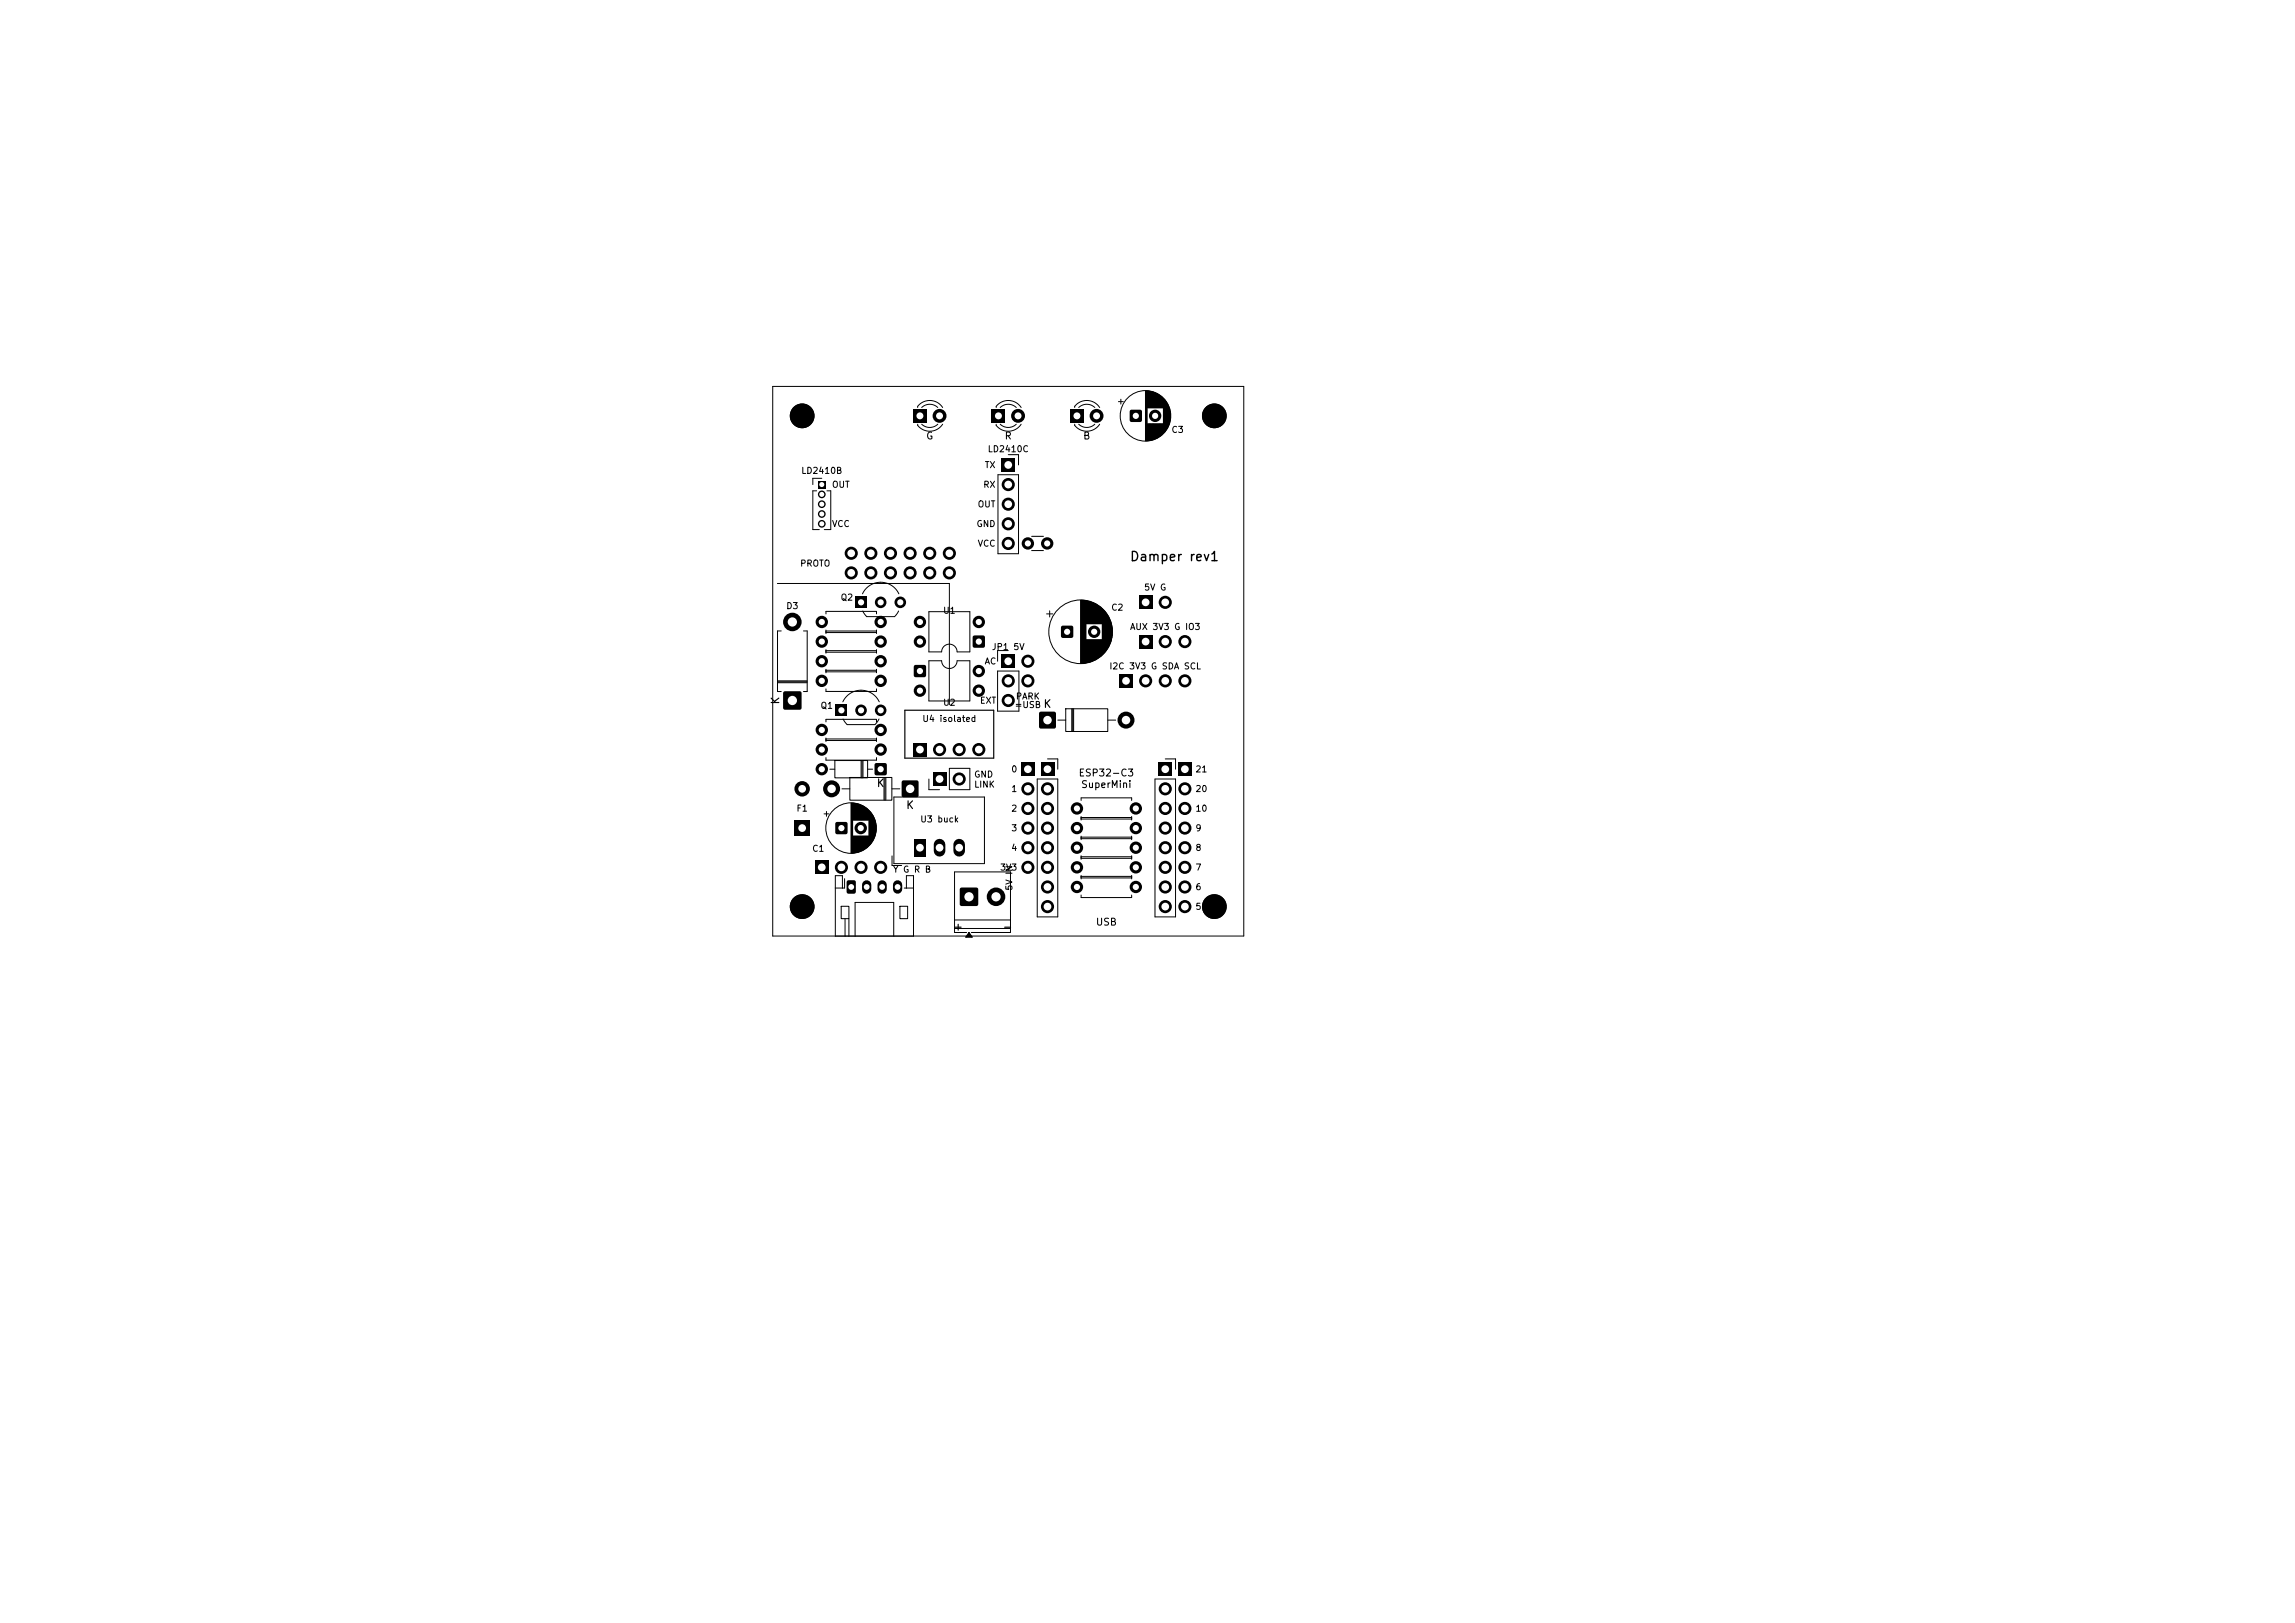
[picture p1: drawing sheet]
<svg xmlns="http://www.w3.org/2000/svg" width="297mm" height="210mm" viewBox="0 0 297 210" stroke-linecap="round" stroke-linejoin="round" font-family="sans-serif">
<defs><g id="words">
<text font-size="1.2" x="146.1" y="72.9">Damper rev1</text>
<g font-size="1">
<text x="101.1" y="91.2" transform="rotate(-90 101.1 91.2)">K</text>
<text x="135" y="91.8">K</text>
<text x="113.4" y="102.1">K</text>
<text x="117.2" y="104.9">K</text>
<text x="123.3" y="120.7">+</text>
<text x="129.7" y="120.7">-</text>
</g>
<g font-size=".9">
<text x="119.8" y="57.1">G</text>
<text x="129.9" y="57.1">R</text>
<text x="140.1" y="57.1">B</text>
<text x="139.5" y="100.7">ESP32-C3</text>
<text x="139.8" y="102.2">SuperMini</text>
<text x="141.7" y="120">USB</text>
</g>
<g font-size=".8">
<text x="127.8" y="58.7">LD2410C</text>
<text x="151.5" y="56.2">C3</text>
<text x="103.6" y="61.5">LD2410B</text>
<text x="107.6" y="63.3">OUT</text>
<text x="126.5" y="65.8">OUT</text>
<text x="127.2" y="63.3">RX</text>
<text x="127.4" y="60.8">TX</text>
<text x="107.6" y="68.4">VCC</text>
<text x="126.3" y="68.4">GND</text>
<text x="126.5" y="70.9">VCC</text>
<text x="103.5" y="73.5">PROTO</text>
<text x="108.7" y="77.9">Q2</text>
<text x="148" y="76.6">5V G</text>
<text x="101.7" y="79">D3</text>
<text x="122" y="79.6">U1</text>
<text x="143.7" y="79.2">C2</text>
<text x="146.2" y="81.7">AUX 3V3 G IO3</text>
<text x="127.4" y="86.2">AC</text>
<text x="128.3" y="84.3">JP1 5V</text>
<text x="143.5" y="86.8">I2C 3V3 G SDA SCL</text>
<text x="106.1" y="91.9">Q1</text>
<text x="119.3" y="93.6">U4 isolated</text>
<text x="122" y="91.5">U2</text>
<text x="126.7" y="91.2">EXT</text>
<text x="131.2" y="91.8">=USB</text>
<text x="131.4" y="90.7">PARK</text>
<text x="126" y="100.8">GND</text>
<text x="130.8" y="100.1">0</text>
<text x="154.6" y="100.1">21</text>
<text x="103" y="105.2">F1</text>
<text x="119" y="106.6">U3 buck</text>
<text x="126" y="102.1">LINK</text>
<text x="130.8" y="102.7">1</text>
<text x="130.8" y="105.2">2</text>
<text x="130.8" y="107.8">3</text>
<text x="154.6" y="102.7">20</text>
<text x="154.6" y="105.2">10</text>
<text x="154.6" y="107.8">9</text>
<text x="105" y="110.4">C1</text>
<text x="115.5" y="113.1">Y G R B</text>
<text x="129.4" y="112.8">3V3</text>
<text x="130.8" y="110.3">4</text>
<text x="154.6" y="110.3">8</text>
<text x="154.6" y="112.8">7</text>
<text x="131.2" y="115.3" transform="rotate(-90 131.2 115.3)">5V IN</text>
<text x="154.6" y="115.4">6</text>
<text x="154.6" y="117.9">5</text>
</g>
</g></defs>
<g fill="#000">
<path d="M118.1 52.9h1.8v1.8h-1.8zM128.3 52.9h1.8v1.8h-1.8zM138.5 52.9h1.8v1.8h-1.8zM146.3 53.1l.1-.1 1.3 .1 .1 .2-.1 1.2-.2 .1-1.2-.1-.1-.1zM105.8 62.2h1v1h-1zM110.7 77.2h1.5v1.5h-1.5zM129.6 59.3h1.7v1.7h-1.7zM147.4 77.1h1.7v1.7h-1.7zM101.4 89.5l.2-.1h1.9l.2 .1v.2v1.9v.2h-.2h-1.9h-.2l-.1-.2v-1.9zM108.1 91.2h1.5v1.5h-1.5zM118.2 96.1h1.7v1.7h-1.7zM118.3 86.1l.2-.1 1.3 .1v.2v1.3h-.2h-1.3l-.1-.2z"/>
<path d="M125.9 82.3l.2-.1 1.3 .1 .1 .2-.1 1.2-.2 .1-1.3-.1v-.1zM129.6 84.7h1.7v1.7h-1.7zM134.5 92.2l.2-.1h1.7l.2 .1 .1 .1v1.7l-.1 .2-.2 .1h-1.7l-.2-.1v-.2v-1.7zM137.4 81h.1h1.3l.1 .2-.1 1.3-.2 .1-1.2-.1-.1-.2zM144.9 87.3h1.7v1.7h-1.7zM147.4 82.2h1.7v1.7h-1.7zM102.8 106.2h2v2h-2zM105.5 111.4h1.7v1.7h-1.7zM108.2 106.4h.1h1.3l.1 .2-.1 1.3-.2 .1-1.2-.1-.1-.2zM109.6 114l.9-.1 .2 .1 .1 1.4-.2 .2h-.8l-.2-.1v-1.4zM113.2 98.8l.2-.1 1.3 .1 .1 .2-.1 1.3h-.2h-1.3v-.2zM118.3 108.5h1.5v2.3h-1.5z"/>
<path d="M116.8 101h.1h1.7h.2l.1 .2v1.7l-.1 .2-.2 .1h-1.7l-.1-.1-.1-.2v-1.7zM120.7 100h1.7v1.7h-1.7zM124.3 114.9l.1-.1h1.9l.2 .1 .1 .2v1.9l-.1 .2h-.2h-1.9h-.1l-.1-.2v-1.9zM132.2 98.7h1.7v1.7h-1.7zM134.7 98.7h1.7v1.7h-1.7zM149.9 98.7h1.7v1.7h-1.7zM152.5 98.7h1.7v1.7h-1.7zM125.4 120.7l.4 .6h-.8z"/>
<circle cx="103.8" cy="53.8" r="1.6"/>
<circle cx="121.6" cy="53.8" r=".9"/>
<circle cx="131.7" cy="53.8" r=".9"/>
<circle cx="141.9" cy="53.8" r=".9"/>
<circle cx="149.5" cy="53.8" r=".8"/>
<circle cx="157.2" cy="53.8" r="1.6"/>
<circle cx="106.3" cy="67.8" r=".5"/>
<circle cx="106.3" cy="64" r=".5"/>
<circle cx="106.3" cy="65.2" r=".5"/>
<circle cx="106.3" cy="66.5" r=".5"/>
<circle cx="110.2" cy="71.6" r=".85"/>
<circle cx="110.2" cy="74.1" r=".85"/>
<circle cx="112.7" cy="71.6" r=".85"/>
<circle cx="112.7" cy="74.1" r=".85"/>
<circle cx="114" cy="77.9" r=".75"/>
<circle cx="115.2" cy="74.1" r=".85"/>
<circle cx="115.2" cy="71.6" r=".85"/>
<circle cx="116.5" cy="77.9" r=".75"/>
<circle cx="117.8" cy="71.6" r=".85"/>
<circle cx="117.8" cy="74.1" r=".85"/>
<circle cx="120.3" cy="71.6" r=".85"/>
<circle cx="120.3" cy="74.1" r=".85"/>
<circle cx="122.9" cy="71.6" r=".85"/>
<circle cx="122.9" cy="74.1" r=".85"/>
<circle cx="130.5" cy="67.8" r=".85"/>
<circle cx="130.5" cy="70.3" r=".85"/>
<circle cx="130.5" cy="62.7" r=".85"/>
<circle cx="130.5" cy="65.2" r=".85"/>
<circle cx="133" cy="70.3" r=".8"/>
<circle cx="135.5" cy="70.3" r=".8"/>
<circle cx="150.8" cy="77.9" r=".85"/>
<circle cx="102.5" cy="80.5" r="1.2"/>
<circle cx="106.3" cy="99.5" r=".8"/>
<circle cx="106.3" cy="85.6" r=".8"/>
<circle cx="106.3" cy="83" r=".8"/>
<circle cx="106.3" cy="97" r=".8"/>
<circle cx="106.3" cy="94.4" r=".8"/>
<circle cx="106.3" cy="80.5" r=".8"/>
<circle cx="106.3" cy="88.1" r=".8"/>
<circle cx="111.4" cy="91.9" r=".75"/>
<circle cx="114" cy="94.4" r=".8"/>
<circle cx="114" cy="80.5" r=".8"/>
<circle cx="114" cy="83" r=".8"/>
<circle cx="114" cy="97" r=".8"/>
<circle cx="114" cy="88.1" r=".8"/>
<circle cx="114" cy="85.6" r=".8"/>
<circle cx="114" cy="91.9" r=".75"/>
<circle cx="119" cy="80.5" r=".8"/>
<circle cx="119" cy="83" r=".8"/>
<circle cx="119" cy="89.4" r=".8"/>
<circle cx="121.6" cy="97" r=".85"/>
<circle cx="124.1" cy="97" r=".85"/>
<circle cx="126.7" cy="97" r=".85"/>
<circle cx="126.7" cy="86.8" r=".8"/>
<circle cx="126.7" cy="80.5" r=".8"/>
<circle cx="126.7" cy="89.4" r=".8"/>
<circle cx="130.5" cy="88.1" r=".85"/>
<circle cx="130.5" cy="90.6" r=".85"/>
<circle cx="133" cy="88.1" r=".85"/>
<circle cx="133" cy="85.6" r=".85"/>
<circle cx="141.6" cy="81.7" r=".8"/>
<circle cx="145.7" cy="93.2" r="1.1"/>
<circle cx="148.3" cy="88.1" r=".85"/>
<circle cx="150.8" cy="83" r=".85"/>
<circle cx="150.8" cy="88.1" r=".85"/>
<circle cx="153.3" cy="88.1" r=".85"/>
<circle cx="153.3" cy="83" r=".85"/>
<circle cx="103.8" cy="102.1" r="1"/>
<circle cx="103.8" cy="117.3" r="1.6"/>
<circle cx="107.6" cy="102.1" r="1.1"/>
<circle cx="108.9" cy="112.2" r=".85"/>
<circle cx="111.4" cy="107.1" r=".8"/>
<circle cx="111.4" cy="112.2" r=".85"/>
<circle cx="114" cy="112.2" r=".85"/>
<circle cx="124.1" cy="100.8" r=".85"/>
<circle cx="128.9" cy="116" r="1.2"/>
<circle cx="133" cy="109.7" r=".85"/>
<circle cx="133" cy="102.1" r=".85"/>
<circle cx="133" cy="107.1" r=".85"/>
<circle cx="133" cy="104.6" r=".85"/>
<circle cx="133" cy="112.2" r=".85"/>
<circle cx="135.6" cy="114.8" r=".85"/>
<circle cx="135.6" cy="104.6" r=".85"/>
<circle cx="135.6" cy="112.2" r=".85"/>
<circle cx="135.6" cy="117.3" r=".85"/>
<circle cx="135.6" cy="107.1" r=".85"/>
<circle cx="135.6" cy="109.7" r=".85"/>
<circle cx="135.6" cy="102.1" r=".85"/>
<circle cx="139.4" cy="114.8" r=".8"/>
<circle cx="139.4" cy="112.2" r=".8"/>
<circle cx="139.4" cy="109.7" r=".8"/>
<circle cx="139.4" cy="107.1" r=".8"/>
<circle cx="139.4" cy="104.6" r=".8"/>
<circle cx="147" cy="109.7" r=".8"/>
<circle cx="147" cy="104.6" r=".8"/>
<circle cx="147" cy="107.1" r=".8"/>
<circle cx="147" cy="112.2" r=".8"/>
<circle cx="147" cy="114.8" r=".8"/>
<circle cx="150.8" cy="102.1" r=".85"/>
<circle cx="150.8" cy="114.8" r=".85"/>
<circle cx="150.8" cy="107.1" r=".85"/>
<circle cx="150.8" cy="109.7" r=".85"/>
<circle cx="150.8" cy="112.2" r=".85"/>
<circle cx="150.8" cy="117.3" r=".85"/>
<circle cx="150.8" cy="104.6" r=".85"/>
<circle cx="153.3" cy="117.3" r=".85"/>
<circle cx="153.3" cy="104.6" r=".85"/>
<circle cx="153.3" cy="107.1" r=".85"/>
<circle cx="153.3" cy="102.1" r=".85"/>
<circle cx="153.3" cy="109.7" r=".85"/>
<circle cx="153.3" cy="112.2" r=".85"/>
<circle cx="153.3" cy="114.8" r=".85"/>
<circle cx="157.2" cy="117.3" r="1.6"/>
</g>
<path d="M121.6 109.3v.8M124.1 109.3v.8" fill="none" stroke="#000" stroke-width="1.5"/>
<path d="M112.2 114.5v.5M114.2 114.5v.5M116.2 114.5v.5" fill="none" stroke="#000" stroke-width="1.2"/>
<g fill="none" stroke="#000" stroke-width=".13">
<path d="M100 50h61v71.1h-61zM119.3 52.7a1.5 1.5 0 0 1 2.1 0M119.3 54.9a1.5 1.5 0 0 0 2.1 0M122 52.7a1.99 1.99 0 0 0-3.2-.1v.1M122 54.9a1.99 1.99 0 0 1-3.2 .1v-.1M129.4 52.7a1.5 1.5 0 0 1 2.1 0M129.4 54.9a1.5 1.5 0 0 0 2.1 0M130.5 58.8h1.3v1.4M132.2 52.7a1.99 1.99 0 0 0-3.3-.1v.1M132.2 54.9a1.99 1.99 0 0 1-3.3 .1v-.1M139.6 52.7a1.5 1.5 0 0 1 2.1 0M139.6 54.9a1.5 1.5 0 0 0 2.1 0"/>
<path d="M142.3 52.7a1.99 1.99 0 0 0-3.2-.1v.1M142.3 54.9a1.99 1.99 0 0 1-3.2 .1v-.1M144.7 52h.7M145.1 51.7v.6M148.2 50.6v6.4M148.3 50.6v6.4M148.4 50.6v6.4M148.5 50.6v2.2M148.5 54.9v2.1M148.6 50.6v2.2M148.6 54.9v2.1M148.7 50.6v2.2"/>
<path d="M148.7 54.9v2.1M148.8 50.6v2.2M148.8 54.9v2.1M148.9 50.6v2.2M148.9 54.9v2.1M148.9 50.7v2.1M149 50.7v2.1M149 54.9v2.1M149 54.9v2M149.1 50.7v2.1M149.1 54.9v2M149.2 50.7v2.1"/>
<path d="M149.2 54.9v2M149.3 50.8v2M149.3 54.9v2M149.4 50.8v2M149.4 54.9v1.9M149.5 50.8v2M149.5 54.9v1.9M149.6 50.9v1.9M149.6 54.9v1.9M149.6 54.9v1.8M149.7 50.9v1.9M149.7 54.9v1.8"/>
<path d="M149.8 51v1.8M149.8 54.9v1.8M149.8 54.9v1.7M149.9 51v1.8M149.9 54.9v1.7M150 51.1v1.7M150 54.9v1.7M150 54.9v1.6M150.1 51.1v1.7M150.1 54.9v1.6M150.1 51.2v1.6M150.1 54.9v1.5"/>
<path d="M150.2 51.2v1.6M150.2 54.9v1.5M150.2 51.3v1.5M150.3 51.3v1.5M150.3 54.9v1.4M150.4 51.4v1.4M150.4 54.9v1.4M150.4 54.9v1.3M150.5 51.5v1.3M150.5 54.9v1.3M150.5 54.9v1.2M150.6 51.5v4.6"/>
<path d="M150.6 51.6v4.4M150.7 51.7v4.2M150.8 51.8v4.1M150.8 51.8v4M150.8 51.9v3.9M150.9 51.9v3.8M150.9 52v3.6M151 52v3.6M151 52.1v3.4M151 52.2v3.3M151.1 52.2v3.2M151.1 52.3v3"/>
<path d="M151.2 52.4v2.8M151.2 52.5v2.7M151.2 52.5v2.6M151.3 52.6v2.4M151.3 52.8v2.1M151.4 52.9v1.8M151.4 53v1.6M151.4 53.2v1.2M151.5 53.4v.8M100.6 75.5h22.3v15.7M105.7 63.5h-.5v5h.8M106.3 61.9h-1.1v.8"/>
<path d="M106.9 79.4v-.3h6.5v.3M107 63.5h.5v5h-.8M111.6 76.8a2.6 2.6 0 0 1 2.4-1.5 2.6 2.6 0 0 1 2.3 1.5M111.6 79.1l.6 .7h3.6l.5-.7M120.2 79.2h5.3v5.2h-1.6a1 1 0 0 0-1-1 1 1 0 0 0-1 1h-1.7zM129.1 61.4h2.7v10.3h-2.7zM133.5 69.4h1.5M133.5 71.2h1.5M135.4 79.4h.8M135.8 79v.8M139.8 77.7v8.1M139.9 77.7v8.1"/>
<path d="M140 77.7v8.1M140.1 77.7v8.1M140.2 77.7v8.1M140.3 77.7v8.1M140.4 77.7v8.1M140.5 77.7v8.1M140.6 77.7v3M140.7 77.8v2.9M140.8 77.8v2.9M140.9 77.8v2.9M141 77.8v2.9M141.1 77.9v2.8"/>
<path d="M141.2 77.9v2.8M141.3 77.9v2.8M141.4 78v2.7M141.5 78v2.7M141.6 78v2.7M141.6 78.1v2.6M141.7 78.1v2.6M141.8 78.1v2.6M141.8 78.2v2.5M141.9 78.2v2.5M142 78.3v2.4M142.1 78.3v2.4"/>
<path d="M142.1 78.4v2.3M142.2 78.4v2.3M142.3 78.5v2.2M142.4 78.5v2.2M142.4 78.6v2.1M142.5 78.6v2.1M142.5 78.7v2M142.6 78.7v2M142.6 78.8v5.9M142.7 78.8v5.9M142.8 78.9v5.7M142.8 79v5.5"/>
<path d="M142.9 79v5.5M142.9 79.1v5.3M143 79.1v5.3M143 79.2v5.1M143.1 79.2v5.1M143.1 79.3v4.9M143.2 79.4v4.8M143.2 79.4v4.7M143.2 79.5v4.5M143.3 79.5v4.5M143.3 79.6v4.3M143.4 79.6v4.3"/>
<path d="M143.4 79.7v4.1M143.4 79.8v3.9M143.5 79.9v3.7M100.6 88.1h3.9M100.6 88.2h3.9M100.6 88.3h3.9M101.1 81.6h-.5v7.9h.5M104 81.6h.5v7.9h-.5M106.9 93.4v-.3h6.5v.3M106.9 81.5v.5M106.9 84.1v.4M106.9 86.6v.5"/>
<path d="M106.9 89.1v.4h6.5v-.4M106.9 95.5v.5M106.9 98v.4h6.5v-.4M106.9 95.8h6.5M106.9 84.2h6.5M106.9 86.9h6.5M106.9 86.7h6.5M106.9 81.9h6.5M106.9 81.7h6.5M106.9 84.4h6.5M106.9 95.6h6.5M107.4 99.5h.6"/>
<path d="M108 98.4h4.3v2.3h-4.3zM109.1 90.8a2.6 2.6 0 0 1 2.3-1.5 2.6 2.6 0 0 1 2.4 1.5M109.1 93l.5 .8h3.6l.6-.8M111.4 98.4v2.3M111.6 98.4v2.3M111.7 98.4v2.3M112.3 99.5h.6M113.4 81.5v.5M113.4 84.1v.4M113.4 86.6v.5M113.4 95.5v.5M120.2 85.5h1.7a1 1 0 0 0 1 1 1 1 0 0 0 1-1h1.6v5.2h-5.3z"/>
<path d="M122.9 99.4h2.6v2.8h-2.6zM129.1 86.8h2.8v5.2h-2.8zM130.5 84.2h-1.4v1.4M135.6 98.2h1.3v1.3M136.9 93.2h1M137.9 91.7h5.5v3h-5.5zM138.7 91.7v3M138.8 91.7v3M138.9 91.7v3M140.6 82.8v3M140.7 82.8v2.9M140.8 82.8v2.9"/>
<path d="M140.9 82.8v2.9M141 82.8v2.9M141.1 82.8v2.8M141.2 82.8v2.8M141.3 82.8v2.8M141.4 82.8v2.7M141.5 82.8v2.7M141.6 82.8v2.7M141.6 82.8v2.6M141.7 82.8v2.6M141.8 82.8v2.6M141.8 82.8v2.5"/>
<path d="M141.9 82.8v2.5M142 82.8v2.4M142.1 82.8v2.4M142.1 82.8v2.3M142.2 82.8v2.3M142.3 82.8v2.2M142.4 82.8v2.2M142.4 82.8v2.1M142.5 82.8v2.1M142.5 82.8v2M142.6 82.8v2M143.4 93.2h1"/>
<path d="M143.6 80v3.5M143.6 80.1v3.3M143.6 80.2v3.1M143.7 80.3v2.9M143.7 80.4v2.7M143.8 80.5v2.5M143.8 80.7v2.1M143.9 80.8v1.9M143.9 81v1.5M143.9 81.2v1.1M150.8 98.2h1.3v1.3M106.6 105.3h.7"/>
<path d="M107 105v.6M108.9 117.3h1v1.6h-1zM109 102.1h1M109 114.9v-1.6h-.9v7.8M109.3 113.7v1.2h-1.2M109.4 118.9v2.2M109.9 118.9v2.2M110 100.6h5.4v2.9h-5.4zM110.1 103.9v6.5M110.2 103.9v6.5M110.3 103.9v6.5M110.4 103.9v2.2"/>
<path d="M110.4 108.2v2.2M110.5 103.9v2.2M110.5 108.2v2.2M110.6 104v2.1M110.6 108.2v2.2M110.6 108.2v2.1M110.7 104v2.1M110.7 108.2v2.1M110.8 104v2.1M110.8 108.2v2.1M110.9 104v2.1M110.9 108.2v2.1"/>
<path d="M111 104v2.1M111 108.2v2.1M111.1 104.1v2M111.1 108.2v2M111.2 104.1v2M111.2 108.2v2M111.3 104.1v2M111.3 108.2v2M111.4 104.2v1.9M111.4 108.2v1.9M111.5 104.2v1.9M111.5 108.2v1.9"/>
<path d="M111.6 104.3v1.8M111.6 108.2v1.8M111.7 104.3v1.8M111.7 108.2v1.8M111.8 104.4v1.7M111.8 108.2v1.7M111.9 104.4v1.7M111.9 108.2v1.7M111.9 104.5v1.6M111.9 108.2v1.6M112 104.5v1.6M112 108.2v1.6"/>
<path d="M112.1 104.5v1.6M112.1 108.2v1.6M112.1 104.6v1.5M112.1 108.2v1.5M112.2 104.6v1.5M112.2 108.2v1.5M112.2 104.7v1.4M112.2 108.2v1.4M112.3 104.7v1.4M112.3 108.2v1.4M112.3 104.8v1.3M112.3 108.2v1.3"/>
<path d="M112.4 104.8v1.3M112.4 108.2v1.3M112.5 104.9v4.5M112.5 105v4.3M112.6 105v4.3M112.6 105.1v4.1M112.7 105.1v4.1M112.7 105.2v3.9M112.8 105.3v3.7M112.9 105.4v3.5M112.9 105.5v3.3M113 105.6v3.1"/>
<path d="M113.1 105.7v2.9M113.1 105.8v2.7M113.1 105.9v2.5M113.2 106v2.3M113.2 106.1v2.1M113.3 106.2v1.9M113.3 106.3v1.7M113.3 106.5v1.3M113.4 106.7v.9M114.4 100.6v2.9M114.5 100.6v2.9M114.6 100.6v2.9"/>
<path d="M115.4 102.1h1M115.4 110.8v1.2h1.3M115.7 103.1h11.7v8.7h-11.7zM116.5 117.3h1v1.6h-1zM117 114.9h1.2M117.3 114.9v-1.6h.9v7.8M120.2 100.8v1.4h1.4M123.5 119h7.3M134.2 100.8h2.7v17.8h-2.7zM139.9 108.3h6.5M139.9 103.6v-.4h6.5v.4M139.9 105.7v.4"/>
<path d="M139.9 108.2v.5M139.9 110.7v.5M139.9 113.3v.4M139.9 115.8v.3h6.5v-.3M139.9 111.1h6.5M139.9 106h6.5M139.9 113.4h6.5M139.9 110.9h6.5M139.9 113.6h6.5M139.9 105.8h6.5M139.9 108.5h6.5M146.4 105.7v.4"/>
<path d="M146.4 108.2v.5M146.4 110.7v.5M146.4 113.3v.4M149.5 100.8h2.6v17.8h-2.6zM110.7 121.1v-4.3h5v4.3M123.5 120.1h7.3M125.1 120.7h-1.6v-7.9h7.3v7.9h-5.1M125.4 120.7l.4 .6h-.8z"/>
<circle cx="148.2" cy="53.8" r="3.3"/>
<circle cx="139.8" cy="81.8" r="4.1"/>
<circle cx="110.1" cy="107.1" r="3.3"/>
</g>
<path d="M117.1 91.9h11.5v6.2h-11.5z" fill="none" stroke="#000" stroke-width=".15"/>
<g fill="#fff">
<circle cx="129.2" cy="53.8" r=".45"/>
<circle cx="131.7" cy="53.8" r=".45"/>
<circle cx="119" cy="109.7" r=".5"/>
<circle cx="121.6" cy="109.7" r=".5"/>
<circle cx="124.1" cy="109.7" r=".5"/>
<circle cx="126.7" cy="83" r=".4"/>
<circle cx="126.7" cy="80.5" r=".4"/>
<circle cx="119" cy="80.5" r=".4"/>
<circle cx="119" cy="83" r=".4"/>
<circle cx="106.3" cy="94.5" r=".4"/>
<circle cx="114" cy="94.5" r=".4"/>
<circle cx="150.8" cy="99.5" r=".5"/>
<circle cx="150.8" cy="102.1" r=".5"/>
<circle cx="150.8" cy="104.6" r=".5"/>
<circle cx="150.8" cy="107.2" r=".5"/>
<circle cx="150.8" cy="109.7" r=".5"/>
<circle cx="150.8" cy="112.2" r=".5"/>
<circle cx="150.8" cy="114.8" r=".5"/>
<circle cx="150.8" cy="117.3" r=".5"/>
<circle cx="139.4" cy="53.8" r=".45"/>
<circle cx="141.9" cy="53.8" r=".45"/>
</g>
<circle cx="103.8" cy="117.3" r="1.6" fill="#000"/>
<g fill="#fff">
<circle cx="119" cy="97" r=".5"/>
<circle cx="121.6" cy="97" r=".5"/>
<circle cx="124.1" cy="97" r=".5"/>
<circle cx="126.7" cy="97" r=".5"/>
<circle cx="153.3" cy="99.5" r=".5"/>
<circle cx="153.3" cy="102.1" r=".5"/>
<circle cx="153.3" cy="104.6" r=".5"/>
<circle cx="153.3" cy="107.2" r=".5"/>
<circle cx="153.3" cy="109.7" r=".5"/>
<circle cx="153.3" cy="112.2" r=".5"/>
<circle cx="153.3" cy="114.8" r=".5"/>
<circle cx="153.3" cy="117.3" r=".5"/>
<circle cx="106.3" cy="85.6" r=".4"/>
<circle cx="114" cy="85.6" r=".4"/>
<circle cx="121.6" cy="100.8" r=".5"/>
<circle cx="124.1" cy="100.8" r=".5"/>
<circle cx="108.9" cy="91.9" r=".4"/>
<circle cx="111.4" cy="91.9" r=".4"/>
<circle cx="114" cy="91.9" r=".4"/>
<circle cx="139.4" cy="109.7" r=".4"/>
<circle cx="147" cy="109.7" r=".4"/>
<circle cx="125.4" cy="116" r=".6"/>
<circle cx="128.9" cy="116" r=".6"/>
<circle cx="119" cy="86.8" r=".4"/>
<circle cx="119" cy="89.4" r=".4"/>
<circle cx="126.7" cy="89.4" r=".4"/>
<circle cx="126.7" cy="86.8" r=".4"/>
<circle cx="139.4" cy="104.6" r=".4"/>
<circle cx="147" cy="104.6" r=".4"/>
</g>
<circle cx="157.2" cy="53.8" r="1.6" fill="#000"/>
<g fill="#fff">
<circle cx="106.3" cy="88.1" r=".4"/>
<circle cx="114" cy="88.1" r=".4"/>
<circle cx="145.7" cy="88.1" r=".5"/>
<circle cx="148.3" cy="88.1" r=".5"/>
<circle cx="150.8" cy="88.1" r=".5"/>
<circle cx="153.3" cy="88.1" r=".5"/>
<circle cx="148.3" cy="83" r=".5"/>
<circle cx="150.8" cy="83" r=".5"/>
<circle cx="153.3" cy="83" r=".5"/>
</g>
<circle cx="103.8" cy="53.8" r="1.6" fill="#000"/>
<g fill="#fff">
<circle cx="139.4" cy="114.8" r=".4"/>
<circle cx="147" cy="114.8" r=".4"/>
<circle cx="133" cy="85.6" r=".5"/>
<circle cx="133" cy="88.1" r=".5"/>
<circle cx="110.2" cy="114.8" r=".38"/>
<circle cx="112.2" cy="114.8" r=".38"/>
<circle cx="114.2" cy="114.8" r=".38"/>
<circle cx="116.2" cy="114.8" r=".38"/>
<circle cx="133" cy="70.3" r=".4"/>
<circle cx="135.5" cy="70.3" r=".4"/>
<circle cx="139.4" cy="112.2" r=".4"/>
<circle cx="147" cy="112.2" r=".4"/>
<circle cx="148.3" cy="77.9" r=".5"/>
<circle cx="150.8" cy="77.9" r=".5"/>
<circle cx="130.5" cy="60.2" r=".5"/>
<circle cx="130.5" cy="62.7" r=".5"/>
<circle cx="130.5" cy="65.2" r=".5"/>
<circle cx="130.5" cy="67.8" r=".5"/>
<circle cx="130.5" cy="70.3" r=".5"/>
<circle cx="114" cy="99.5" r=".4"/>
<circle cx="106.3" cy="99.5" r=".4"/>
<circle cx="117.8" cy="102.1" r=".55"/>
<circle cx="107.6" cy="102.1" r=".55"/>
<circle cx="106.3" cy="80.5" r=".4"/>
<circle cx="114" cy="80.5" r=".4"/>
<circle cx="110.2" cy="71.6" r=".5"/>
<circle cx="110.2" cy="74.1" r=".5"/>
<circle cx="112.7" cy="71.6" r=".5"/>
<circle cx="112.7" cy="74.1" r=".5"/>
<circle cx="115.2" cy="71.6" r=".5"/>
<circle cx="115.2" cy="74.1" r=".5"/>
<circle cx="117.8" cy="71.6" r=".5"/>
<circle cx="117.8" cy="74.1" r=".5"/>
<circle cx="120.3" cy="71.6" r=".5"/>
<circle cx="120.3" cy="74.1" r=".5"/>
<circle cx="122.9" cy="71.6" r=".5"/>
<circle cx="122.9" cy="74.1" r=".5"/>
<circle cx="130.5" cy="85.6" r=".5"/>
<circle cx="130.5" cy="88.1" r=".5"/>
<circle cx="130.5" cy="90.6" r=".5"/>
<circle cx="133" cy="99.5" r=".5"/>
<circle cx="133" cy="102.1" r=".5"/>
<circle cx="133" cy="104.6" r=".5"/>
<circle cx="133" cy="107.2" r=".5"/>
<circle cx="133" cy="109.7" r=".5"/>
<circle cx="133" cy="112.2" r=".5"/>
<circle cx="106.3" cy="83" r=".4"/>
<circle cx="114" cy="83" r=".4"/>
<circle cx="111.4" cy="77.9" r=".4"/>
<circle cx="114" cy="77.9" r=".4"/>
<circle cx="116.5" cy="77.9" r=".4"/>
<circle cx="139.4" cy="107.2" r=".4"/>
<circle cx="147" cy="107.2" r=".4"/>
</g>
<circle cx="157.2" cy="117.3" r="1.6" fill="#000"/>
<g fill="#fff">
<circle cx="102.5" cy="90.6" r=".6"/>
<circle cx="102.5" cy="80.5" r=".6"/>
<circle cx="106.3" cy="112.2" r=".5"/>
<circle cx="108.9" cy="112.2" r=".5"/>
<circle cx="111.4" cy="112.2" r=".5"/>
<circle cx="114" cy="112.2" r=".5"/>
<circle cx="135.6" cy="93.2" r=".55"/>
<circle cx="145.7" cy="93.2" r=".55"/>
<circle cx="108.9" cy="107.2" r=".4"/>
<circle cx="111.4" cy="107.2" r=".4"/>
<circle cx="106.3" cy="97" r=".4"/>
<circle cx="114" cy="97" r=".4"/>
<circle cx="119" cy="53.8" r=".45"/>
<circle cx="121.6" cy="53.8" r=".45"/>
<circle cx="138.1" cy="81.8" r=".4"/>
<circle cx="141.6" cy="81.8" r=".4"/>
<circle cx="103.8" cy="107.2" r=".5"/>
<circle cx="103.8" cy="102.1" r=".5"/>
<circle cx="147" cy="53.8" r=".4"/>
<circle cx="149.5" cy="53.8" r=".4"/>
<circle cx="135.6" cy="99.5" r=".5"/>
<circle cx="135.6" cy="102.1" r=".5"/>
<circle cx="135.6" cy="104.6" r=".5"/>
<circle cx="135.6" cy="107.2" r=".5"/>
<circle cx="135.6" cy="109.7" r=".5"/>
<circle cx="135.6" cy="112.2" r=".5"/>
<circle cx="135.6" cy="114.8" r=".5"/>
<circle cx="135.6" cy="117.3" r=".5"/>
<circle cx="106.3" cy="62.7" r=".33"/>
<circle cx="106.3" cy="64" r=".33"/>
<circle cx="106.3" cy="65.2" r=".33"/>
<circle cx="106.3" cy="66.5" r=".33"/>
<circle cx="106.3" cy="67.8" r=".33"/>
</g>
<use href="#words"/>
</svg>
